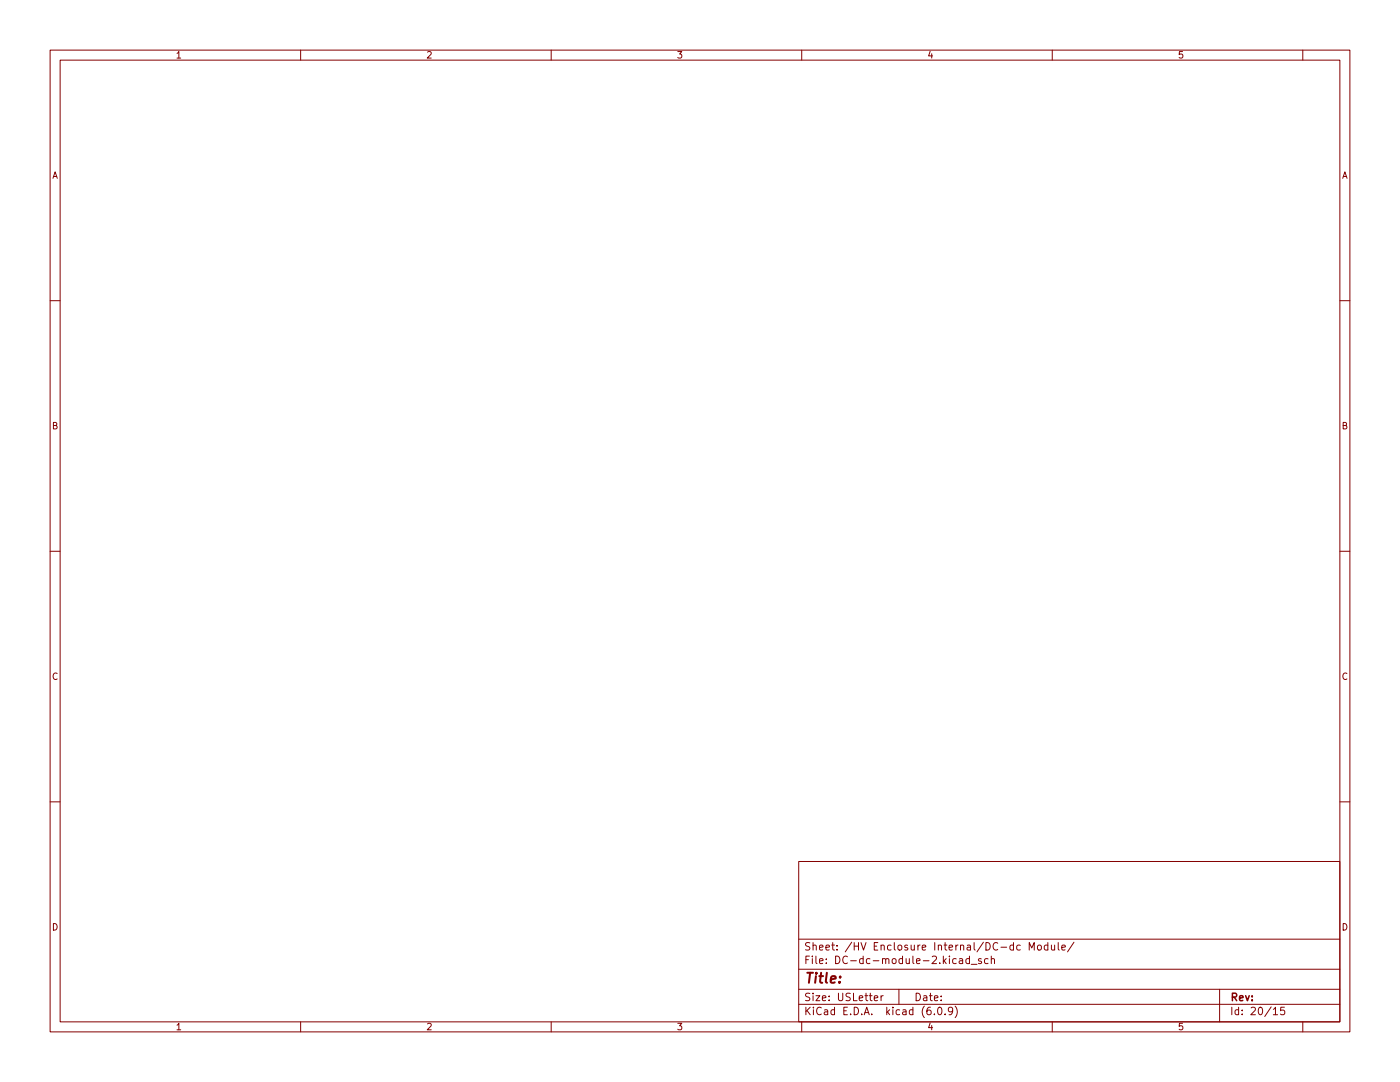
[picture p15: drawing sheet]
<svg xmlns="http://www.w3.org/2000/svg" width="279mm" height="216mm" viewBox="0 0 279 216" stroke-linecap="round" stroke-linejoin="round" font-family="sans-serif">
<defs><g id="words">
<text font-size="2.8" fill="#840000" x="160.4" y="196.2">Title:</text>
<g font-size="2.1" fill="#840000">
<text x="160.4" y="189.7">Sheet: /HV Enclosure Internal/DC-dc Module/</text>
<text x="160.4" y="192.4">File: DC-dc-module-2.kicad_sch</text>
<text x="160.4" y="202.5">KiCad E.D.A. kicad (6.0.9)</text>
<text x="160.4" y="199.7">Size: USLetter</text>
<text x="182.4" y="199.7">Date:</text>
<text x="245.4" y="199.7">Rev:</text>
<text x="245.4" y="202.5">Id: 20/15</text>
</g>
<g font-size="1.8" fill="#840000">
<text x="35" y="11.6">1</text>
<text x="85" y="11.6">2</text>
<text x="135" y="11.6">3</text>
<text x="185" y="11.6">4</text>
<text x="235" y="11.6">5</text>
<text x="10.3" y="35.6">A</text>
<text x="267.7" y="35.6">A</text>
<text x="10.3" y="85.7">B</text>
<text x="267.7" y="85.7">B</text>
<text x="10.3" y="135.6">C</text>
<text x="267.7" y="135.6">C</text>
<text x="10.3" y="185.7">D</text>
<text x="267.7" y="185.7">D</text>
<text x="35" y="205.6">1</text>
<text x="85" y="205.6">2</text>
<text x="135" y="205.6">3</text>
<text x="185" y="205.6">4</text>
<text x="235" y="205.6">5</text>
</g>
</g></defs>
<g fill="none" stroke="#840000" stroke-width=".2">
<path d="M10 10h259.4v195.9h-259.4zM12 12h255.4v191.9h-255.4zM60 10v2M110 10v2M160 10v2M210 10v2M260 10v2M10 60h2M267.4 60h2M10 110h2M267.4 110h2M10 160h2"/>
<path d="M267.4 160h2M159.4 171.9h108v32h-108zM159.4 197.4h108M159.4 193.4h108M159.4 187.4h108M174.5 199.2l.7-.2-.1-.3h-.4l-.2 .2v.7h.6M175.8 198.7v1M176.3 198.7l-.5 .3M179.4 197.4v3M190.8 191.4l-.4-.1-.3 .3 .2 .6h.5M191.5 191.4h.5l.1 .9M192.1 191.6l-.5 .1-.2 .2 .2 .4 .5-.1"/>
<path d="M193.5 191.4l-.5-.1-.2 .3 .1 .6h.6M193.5 190.8v1.5M193.8 192.4h1.2M195.8 191.4l-.3-.1-.2 .2v.2l.5 .2v.3h-.5M197.2 191.4l-.4-.1-.3 .3 .1 .6h.6M197.8 191.4l.2-.1 .4 .1 .1 .9M197.8 190.8v1.5M203.6 188.7l-.4-.1-.3 .3 .1 .6h.6M205.4 189.6v-1.5l.5 1 .5-1v1.5M207.1 188.7l.2-.1 .5 .1v.6l-.1 .2-.4 .1-.2-.2zM209.1 188.7l-.4-.1-.3 .3 .1 .6h.6M209.1 188.1v1.5"/>
<path d="M209.8 188.6l.1 .9 .4 .1 .2-.2M210.5 188.6v1M211.2 188.1v1.3l.2 .2M211.9 189.1l.7-.2-.1-.2-.4-.1-.2 .2 .1 .7h.5M214.3 188l-1.3 1.9M243.4 197.4v6.5M60 203.9v2M110 203.9v2M159.4 200.4h108M160 203.9v2M186.5 202.3v.2M187.3 201h.2a.8 .8 0 0 1 .5 .7 .8 .8 0 0 1-.5 .8 1 1 0 0 1-.2-1.5z"/>
<path d="M188.6 202.3v.2M190.1 201.6l-.3 .3h-.3l-.2-.3 .1-.6h.4l.2 .1a.99 .99 0 0 1-.3 1.4h-.3M190.6 200.8a1.72 1.72 0 0 1 0 2.2M210 203.9v2M254.1 201.4l.4-.4v1.5M254.1 202.5h.9M256.3 201h-.7l-.1 .7 .3-.2 .5 .1 .1 .2-.1 .5-.2 .2-.6-.2M260 203.9v2"/>
</g>
<use href="#words"/>
</svg>
